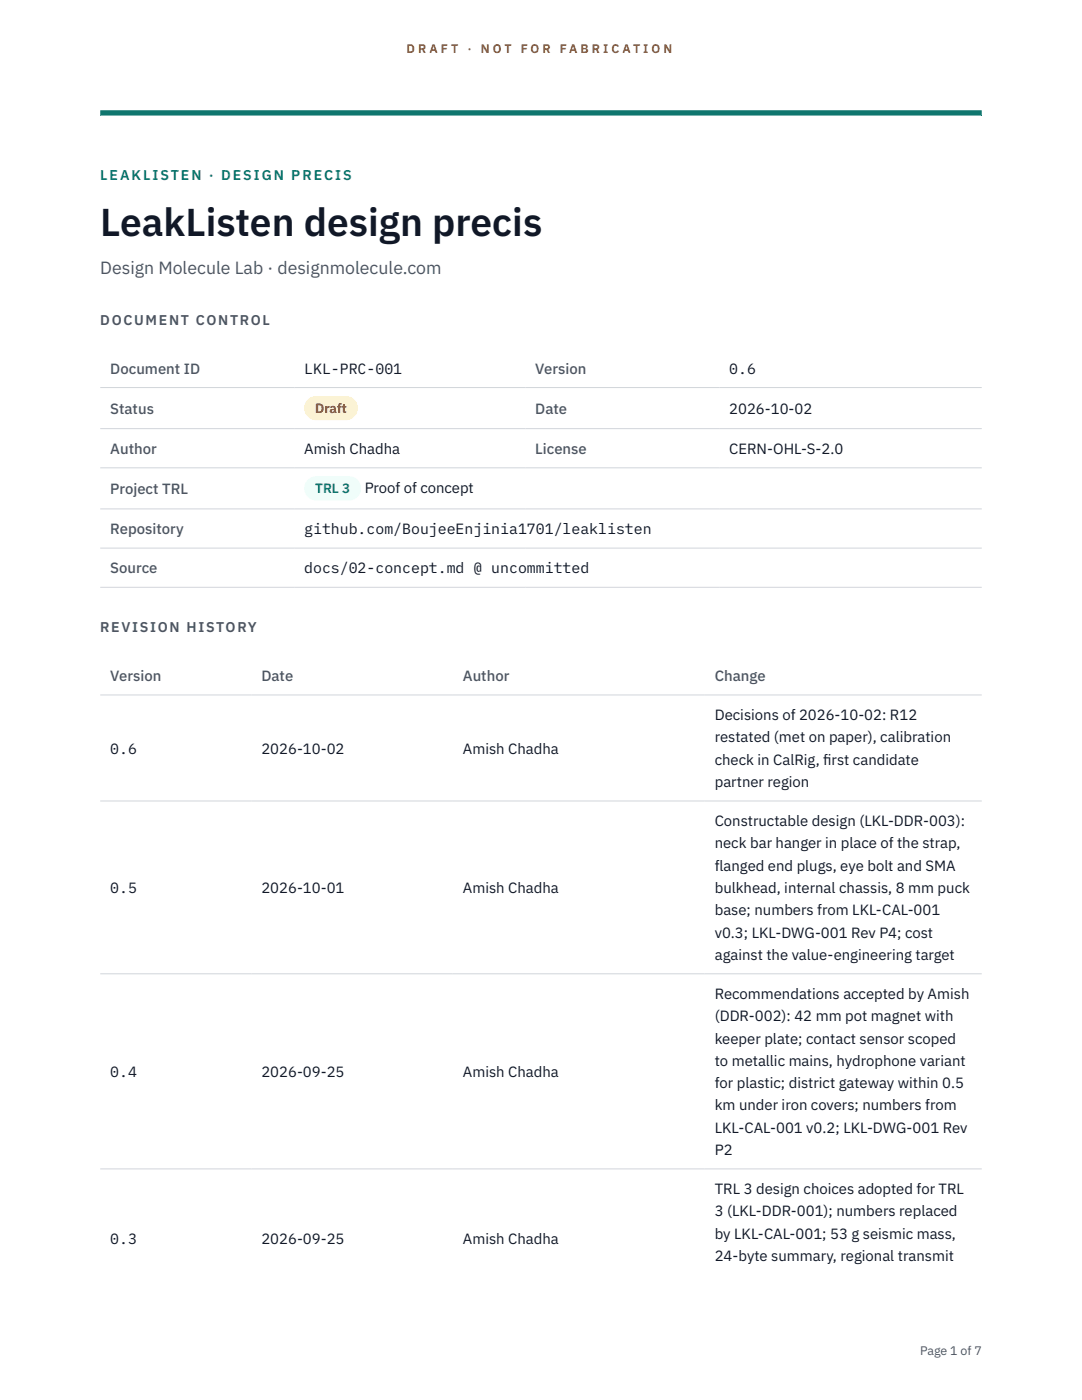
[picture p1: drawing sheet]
<svg xmlns="http://www.w3.org/2000/svg" width="216mm" height="279mm" viewBox="0 0 216 279" stroke-linecap="round" stroke-linejoin="round" font-family="sans-serif">
<defs><g id="words">
<text font-size="7.8" fill="#111827" x="20" y="47.1">LeakListen design precis</text>
<text font-size="3.5" fill="#4b5563" x="20" y="54.6">Design Molecule Lab · designmolecule.com</text>
<g font-size="3" fill="#4b5563">
<text x="22" y="74.5">Document ID</text>
<text x="106.8" y="74.5">Version</text>
<text x="22" y="82.6">Status</text>
<text x="106.8" y="82.6">Date</text>
<text x="22" y="90.6">Author</text>
<text x="106.8" y="90.6">License</text>
<text x="22" y="98.6">Project TRL</text>
<text x="22" y="106.6">Repository</text>
<text x="22" y="114.4">Source</text>
<text x="22" y="135.9">Version</text>
<text x="52.2" y="135.9">Date</text>
<text x="92.4" y="135.9">Author</text>
<text x="142.6" y="135.9">Change</text>
</g>
<g font-size="3" fill="#111827">
<text x="60.7" y="74.5">LKL-PRC-001</text>
<text x="145.5" y="74.5">0.6</text>
<text x="145.5" y="82.6">2026-10-02</text>
<text x="60.7" y="90.6">Amish Chadha</text>
<text x="145.5" y="90.6">CERN-OHL-S-2.0</text>
<text x="72.8" y="98.5">Proof of concept</text>
<text x="60.7" y="106.6">github.com/BoujeeEnjinia1701/leaklisten</text>
<text x="60.7" y="114.4">docs/02-concept.md @ uncommitted</text>
<text x="142.6" y="143.7">Decisions of 2026-10-02: R12</text>
<text x="142.6" y="148.2">restated (met on paper), calibration</text>
<text x="22" y="150.4">0.6</text>
<text x="52.2" y="150.4">2026-10-02</text>
<text x="92.4" y="150.4">Amish Chadha</text>
<text x="142.6" y="152.6">check in CalRig, f</text>
<text x="164.3" y="152.6">irst candidate</text>
<text x="142.6" y="157.1">partner region</text>
<text x="142.6" y="164.9">Constructable design (LKL-DDR-003):</text>
<text x="142.6" y="169.3">neck bar hanger in place of the strap,</text>
<text x="142.6" y="173.8">flanged end plugs, eye bolt and SMA</text>
<text x="22" y="178.2">0.5</text>
<text x="52.2" y="178.2">2026-10-01</text>
<text x="92.4" y="178.2">Amish Chadha</text>
<text x="142.6" y="178.2">bulkhead, internal chassis, 8 mm puck</text>
<text x="142.6" y="182.7">base; numbers from LKL-CAL-001</text>
<text x="142.6" y="187.1">v0.3; LKL-DWG-001 Rev P4; cost</text>
<text x="142.6" y="191.5">against the value-engineering target</text>
<text x="142.6" y="199.4">Recommendations accepted by Amish</text>
<text x="142.6" y="203.8">(DDR-002): 42 mm pot magnet with</text>
<text x="142.6" y="208.3">keeper plate; contact sensor scoped</text>
<text x="22" y="214.9">0.4</text>
<text x="52.2" y="214.9">2026-09-25</text>
<text x="92.4" y="214.9">Amish Chadha</text>
<text x="142.6" y="212.7">to metallic mains, hydrophone variant</text>
<text x="142.6" y="217.1">for plastic; district gateway within 0.5</text>
<text x="142.6" y="221.6">km under iron covers; numbers from</text>
<text x="142.6" y="226">LKL-CAL-001 v0.2; LKL-DWG-001 Rev</text>
<text x="142.6" y="230.5">P2</text>
<text x="142.6" y="238.3">TRL 3 design choices adopted for TRL</text>
<text x="142.6" y="242.7">3 (LKL-DDR-001); numbers replaced</text>
<text x="22" y="248.3">0.3</text>
<text x="52.2" y="248.3">2026-09-25</text>
<text x="92.4" y="248.3">Amish Chadha</text>
<text x="142.6" y="247.2">by LKL-CAL-001; 53 g seismic mass,</text>
<text x="142.6" y="251.6">24-byte summary, regional transmit</text>
</g>
<text font-size="2.8" fill="#0f766e" x="20" y="36">LEAKLISTEN · DESIGN PRECIS</text>
<g font-size="2.8" fill="#4b5563">
<text x="20" y="64.8">DOCUMENT CONTROL</text>
<text x="20" y="126.2">REVISION HISTORY</text>
</g>
<text font-size="2.7" fill="#92400e" x="62.9" y="82.5">Draft</text>
<text font-size="2.7" fill="#0f766e" x="62.9" y="98.5">TRL 3</text>
<g font-size="2.5" fill="#b45309">
<text x="81.1" y="10.5">D R A F T</text>
<text x="93.3" y="10.5">·</text>
<text x="95.9" y="10.5">N O T</text>
<text x="103.9" y="10.5">F O R</text>
<text x="111.7" y="10.5">F A B R I C A T I O N</text>
</g>
<text font-size="2.5" fill="#4b5563" x="183.6" y="270.3">Page 1 of 7</text>
</g></defs>
<path d="M20 23.1h175.9zM20 22h175.9v1.1h-175.9z" fill-rule="evenodd" fill="#0f766e"/>
<path d="M20 77.3h175.9M20 85.5h175.9M20 93.4h175.9M20 101.6h175.9M20 109.4h175.9M20 117.2h175.9M20 138.7h175.9M20 159.9h175.9M20 194.3h175.9M20 233.3h175.9" fill="none" stroke="#d1d5db" stroke-width=".2"/>
<path d="M60.7 79h10.7v4.9h-10.7z" fill="#fef3c7"/>
<path d="M60.7 95.1h11.4v4.8h-11.4z" fill="#f0fdfa"/>
<use href="#words"/>
</svg>
